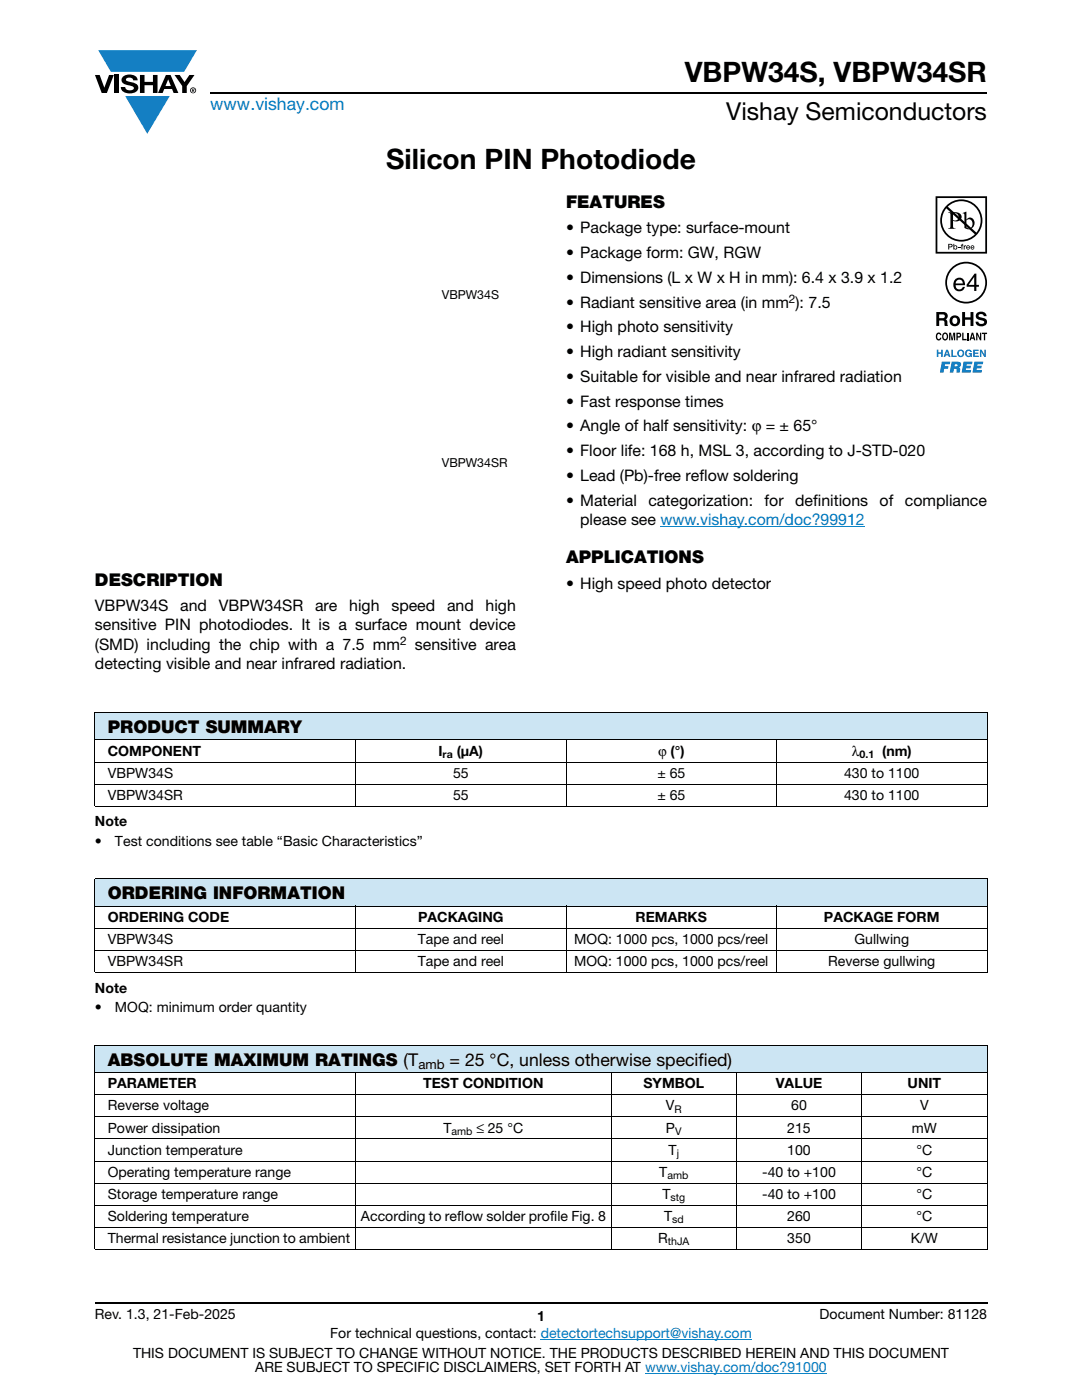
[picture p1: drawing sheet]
<svg xmlns="http://www.w3.org/2000/svg" width="216mm" height="279mm" viewBox="0 0 216 279" stroke-linecap="round" stroke-linejoin="round" font-family="sans-serif">
<defs><g id="words">
<g font-size="5.6">
<text x="136.7" y="16.4">VBPW34S, VBPW34SR</text>
<text x="77" y="33.8">Silicon PIN Photodiode</text>
</g>
<text font-size="4.9" x="144.9" y="24">Vishay Semiconductors</text>
<text font-size="3.5" fill="#007ec4" x="42" y="21.9">www.vishay.com</text>
<g font-size="3.5">
<text x="112.9" y="41.5">FEATURES</text>
<text x="112.9" y="112.4">APPLICATIONS</text>
<text x="18.9" y="116.9">DESCRIPTION</text>
<text x="21.5" y="146.3">PRODUCT SUMMARY</text>
<text x="21.5" y="179.5">ORDERING INFORMATION</text>
<text x="21.5" y="212.7">ABSOLUTE MAXIMUM RATINGS (T</text>
<text x="89.7" y="212.7">= 25 °C, unless otherwise specified)</text>
</g>
<g font-size="3.2">
<text x="112.9" y="46.6">• Package type: surface-mount</text>
<text x="112.9" y="51.5">• Package form: GW, RGW</text>
<text x="112.9" y="56.5">• Dimensions (L x W x H in mm): 6.4 x 3.9 x 1.2</text>
<text x="112.9" y="61.4">• Radiant sensitive area (in mm ): 7.5</text>
<text x="112.9" y="66.3">• High photo sensitivity</text>
<text x="112.9" y="71.3">• High radiant sensitivity</text>
<text x="112.9" y="76.2">• Suitable for visible and near infrared radiation</text>
<text x="112.9" y="81.2">• Fast response times</text>
<text x="112.9" y="86.1">• Angle of half sensitivity: ϕ = ± 65°</text>
<text x="112.9" y="91">• Floor life: 168 h, MSL 3, according to J-STD-020</text>
<text x="112.9" y="96">• Lead (Pb)-free reflow soldering</text>
<text x="112.9" y="100.9">• Material</text>
<text x="129.4" y="100.9">categorization:</text>
<text x="152.6" y="100.9">for</text>
<text x="158.7" y="100.9">definitions</text>
<text x="175.5" y="100.9">of</text>
<text x="180.6" y="100.9">compliance</text>
<text x="115.8" y="104.8">please see www.vishay.com/doc?99912</text>
<text x="112.9" y="117.5">• High speed photo detector</text>
<text x="18.9" y="121.9">VBPW34S</text>
<text x="18.9" y="125.8">sensitive PIN photodiodes. It is a surface mount device</text>
<text x="36" y="121.9">and</text>
<text x="43.7" y="121.9">VBPW34SR</text>
<text x="62.9" y="121.9">are</text>
<text x="69.7" y="121.9">high</text>
<text x="78.1" y="121.9">speed</text>
<text x="89.2" y="121.9">and</text>
<text x="96.9" y="121.9">high</text>
<text x="18.9" y="129.7">(SMD) including the chip with a 7.5 mm</text>
<text x="82.8" y="129.7">sensitive area</text>
<text x="18.9" y="133.6">detecting visible and near infrared radiation.</text>
</g>
<g font-size="2.8">
<text x="21.5" y="155.2">VBPW34S</text>
<text x="21.5" y="150.8">COMPONENT</text>
<text x="87.5" y="150.8">I</text>
<text x="90.4" y="155.2">55</text>
<text x="91.1" y="150.8">(μA)</text>
<text x="131.2" y="155.2">± 65</text>
<text x="131.3" y="150.8">ϕ (°)</text>
<text x="168.4" y="155.2">430 to 1100</text>
<text x="170" y="150.8">λ</text>
<text x="176" y="150.8">(nm)</text>
<text x="21.5" y="159.6">VBPW34SR</text>
<text x="90.4" y="159.6">55</text>
<text x="131.2" y="159.6">± 65</text>
<text x="168.4" y="159.6">430 to 1100</text>
<text x="18.9" y="164.9">Note</text>
<text x="18.9" y="168.8">•</text>
<text x="22.9" y="168.8">Test conditions see table “Basic Characteristics”</text>
<text x="21.5" y="184">ORDERING CODE</text>
<text x="83.4" y="184">PACKAGING</text>
<text x="126.8" y="184">REMARKS</text>
<text x="164.4" y="184">PACKAGE FORM</text>
<text x="21.5" y="188.4">VBPW34S</text>
<text x="83.4" y="188.4">Tape and reel</text>
<text x="114.6" y="188.4">MOQ: 1000 pcs, 1000 pcs/reel</text>
<text x="170.5" y="188.4">Gullwing</text>
<text x="21.5" y="192.8">VBPW34SR</text>
<text x="83.4" y="192.8">Tape and reel</text>
<text x="114.6" y="192.8">MOQ: 1000 pcs, 1000 pcs/reel</text>
<text x="165.2" y="192.8">Reverse gullwing</text>
<text x="18.9" y="198.1">Note</text>
<text x="18.9" y="202">•</text>
<text x="22.9" y="202">MOQ: minimum order quantity</text>
<text x="21.5" y="217.2">PARAMETER</text>
<text x="21.5" y="221.6">Reverse voltage</text>
<text x="84.4" y="217.2">TEST CONDITION</text>
<text x="128.4" y="217.2">SYMBOL</text>
<text x="132.9" y="221.6">V</text>
<text x="154.8" y="217.2">VALUE</text>
<text x="157.9" y="221.6">60</text>
<text x="181.1" y="217.2">UNIT</text>
<text x="183.6" y="221.6">V</text>
<text x="21.5" y="226">Power dissipation</text>
<text x="88.5" y="226">T</text>
<text x="95.1" y="226">≤ 25 °C</text>
<text x="132.9" y="226">P</text>
<text x="157.1" y="226">215</text>
<text x="181.9" y="226">mW</text>
<text x="21.5" y="230.4">Junction temperature</text>
<text x="133.4" y="230.4">T</text>
<text x="157.1" y="230.4">100</text>
<text x="182.9" y="230.4">°C</text>
<text x="21.5" y="239.2">Storage temperature range</text>
<text x="21.5" y="234.8">Operating temperature range</text>
<text x="131.6" y="234.8">T</text>
<text x="132.2" y="239.2">T</text>
<text x="152.1" y="234.8">-40 to +100</text>
<text x="152.1" y="239.2">-40 to +100</text>
<text x="182.9" y="234.8">°C</text>
<text x="182.9" y="239.2">°C</text>
<text x="21.5" y="243.6">Soldering temperature</text>
<text x="72" y="243.6">According to reflow solder profile Fig. 8</text>
<text x="132.5" y="243.6">T</text>
<text x="157.1" y="243.6">260</text>
<text x="182.9" y="243.6">°C</text>
<text x="21.5" y="248.1">Thermal resistance junction to ambient</text>
<text x="131.3" y="248.1">R</text>
<text x="157.1" y="248.1">350</text>
<text x="181.7" y="248.1">K/W</text>
<text x="18.9" y="263.3">Rev. 1.3, 21-Feb-2025</text>
<text x="107.2" y="263.6">1</text>
<text x="163.6" y="263.3">Document Number: 81128</text>
<text x="65.9" y="267.1">For technical questions, contact: detectortechsupport@vishay.com</text>
<text x="26.5" y="271">THIS DOCUMENT IS SUBJECT TO CHANGE WITHOUT NOTICE. THE PRODUCTS DESCRIBED HEREIN AND THIS DOCUMENT</text>
<text x="50.9" y="273.8">ARE SUBJECT TO SPECIFIC DISCLAIMERS, SET FORTH AT www.vishay.com/doc?91000</text>
</g>
<text font-size="2.6" x="83.5" y="213.3">amb</text>
<g font-size="2.5">
<text x="88.2" y="59.7">VBPW34S</text>
<text x="88.2" y="93.1">VBPW34SR</text>
</g>
<g font-size="2.4">
<text x="157.4" y="60.5">2</text>
<text x="79.8" y="128.8">2</text>
</g>
<g font-size="2.1">
<text x="88.3" y="151.3">ra</text>
<text x="171.5" y="151.3">0.1</text>
<text x="90.1" y="226.5">amb</text>
<text x="134.6" y="222.1">R</text>
<text x="134.7" y="226.5">V</text>
<text x="135" y="230.9">j</text>
<text x="133.2" y="235.3">amb</text>
<text x="133.8" y="239.8">stg</text>
<text x="134.1" y="244.2">sd</text>
<text x="133.3" y="248.6">thJA</text>
</g>
</g></defs>
<g fill="#147fc3">
<path d="M19.6 10h19.7l-2.6 4.3h-1.1h-13.5z"/>
<path d="M25 19.2h8.9l-4.5 7.5z"/>
</g>
<g fill="#000">
<path d="M18.9 15h1l.9 2.5 1-2.5h.9l-1.4 3.6h-1zM22.9 15h.9v3.6h-.9zM24.6 15.3a2.1 2.1 0 0 1 2.8 .3l.1 .4h-.9a.79 .79 0 0 0-.7-.5 .79 .79 0 0 0-.8 .4l.3 .3 1 .2a1.08 1.08 0 0 1 1.2 1 1.08 1.08 0 0 1-1.1 1.2 1.73 1.73 0 0 1-2.4-1.2h.9a.96 .96 0 0 0 .8 .6 .96 .96 0 0 0 .9-.4 1.31 1.31 0 0 0-1.2-.6 1.03 1.03 0 0 1-1.1-.6 1.03 1.03 0 0 1 .2-1.1zM27.9 15h.9v1.3h1.7v-1.3h.9v3.6h-.9v-1.6h-1.7v1.6h-.9zM34.8 15h1.1l.9 1.4 1-1.4h1l-1.5 2.2v1.4h-.9v-1.4z"/>
<path d="M33.6 15.9l.5 1.3h-1.1zM33.1 15l-1.6 3.6h1l.3-.8h1.5l.3 .8h1l-1.6-3.6z"/>
<path d="M38.4 17.8h.2v.2h-.2zM38.3 17.7v.7h.1v-.3l.4 .3-.2-.3 .2-.2-.1-.2z"/>
<path d="M38.1 18a.46 .46 0 0 1 .9 0 .46 .46 0 0 1-.9 0zM37.9 18a.6 .6 0 0 0 1.2 0 .6 .6 0 0 0-1.2 0z"/>
</g>
<path d="M42 18.6h155M18.9 260h178.1" fill="none" stroke="#000" stroke-width=".36"/>
<path d="M131.8 105h40.8M107.9 267.3h42.1M128.7 274h36.3" fill="none" stroke="#007ec4" stroke-width=".2"/>
<g fill="#0160ae">
<path d="M186.9 69.8h.3v.5h.6v-.5h.3v1.4h-.3v-.6h-.6v.6h-.3z"/>
<path d="M189.8 69.8h.3v1.2h.8v.2h-1.1z"/>
<path d="M192.7 70a.68 .68 0 0 1 1.2 .2l-.8-.1a.55 .55 0 0 0-.2 .5 .55 .55 0 0 0 .4 .4l.4-.3h-.4v-.2h.6v.7h-.2v-.1a.71 .71 0 0 1-1-.1 .71 .71 0 0 1 0-1z"/>
<path d="M194.2 69.8h1.1v.3h-.8v.3h.7v.2h-.7v.4h.8v.2h-1.1z"/>
<path d="M195.5 69.8h.3l.6 1v-1h.3v1.4h-.3l-.6-1v1h-.3z"/>
<path d="M187.9 72.2h1.7l-.1 .5h-.9l-.1 .4h.8l-.1 .5h-.8l-.1 .7h-.7z"/>
<path d="M192.3 72.2h1.7l-.1 .5h-1l-.1 .3h.9l-.1 .5h-.8l-.1 .3h1.1l-.1 .5h-1.8z"/>
<path d="M194.4 72.2h1.8l-.1 .5h-1l-.1 .3h.9l-.1 .5h-.9v.3h1.1l-.1 .5h-1.8z"/>
<path d="M189 70.1l-.2 .6h.3zM188.8 69.8h.3l.6 1.4h-.4l-.1-.3h-.5l-.1 .3h-.3z"/>
<path d="M191.2 70.5a.5 .5 0 0 0 1 0 .5 .5 0 0 0-1 0zM190.9 70.5a.75 .75 0 0 1 1.5 0 .75 .75 0 0 1-1.5 0z"/>
<path d="M190.5 72.7l-.1 .4 .6-.1v-.3zM189.9 72.2l1.7 .1a.63 .63 0 0 1-.3 1l.3 .3v.7h-.7v-.6l-.3-.1h-.2l-.2 .7h-.7z"/>
</g>
<g fill="#000">
<path d="M191.2 49.3h.4v.1h-.4zM191.9 48.7h.3l-.2 .2 .2 .1v.1h-.2v.7h-.1v-.7h-.2zM192.3 49h.2v.1l.3-.1v.1l-.3 .1v.6h-.2zM186.9 66.6l.4-.2h.3l.2 .5-.6-.2a.66 .66 0 0 0 .1 1l.3-.3h.2a.54 .54 0 0 1-.4 .6 .54 .54 0 0 1-.6-.5zM189.4 66.4h.4l.2 1.2 .2-1.2h.4v1.5h-.3v-1.3l-.2 1.3h-.2l-.3-1.3v1.3h-.2zM192 66.4h.3v1.2h.6v.3h-.9zM192 62.3h.6v1h1.1v-1h.5v2.8h-.5v-1.3h-1.1v1.3h-.6zM193 66.4h.3v1.5h-.3zM195 62.4a1.15 1.15 0 0 1 1.9 .7h-.6v-.2a.68 .68 0 0 0-1-.1v.4l.2 .1a1.29 1.29 0 0 1 1.5 .9 1.17 1.17 0 0 1-1.2 .9 1.17 1.17 0 0 1-1.1-.9h.5l.1 .2a.67 .67 0 0 0 1.1-.1l-.3-.3-.5-.1a.82 .82 0 0 1-.9-.5 .82 .82 0 0 1 .3-1zM194.8 66.4h.3l.5 1.1v-1.1h.2v1.5h-.3l-.5-1.1v1.1h-.2zM195.9 66.4h1.1v.3h-.4v1.2h-.3v-1.2h-.4z"/>
<path d="M187 39.5h9.6v10.8h-9.6zM186.7 39.2v11.4h10.3v-11.4z"/>
<path d="M189 56.4a3.8 3.8 0 0 1 7.6 0 3.8 3.8 0 0 1-7.6 0zM188.6 56.4a4.2 4.2 0 0 0 8.4 0 4.2 4.2 0 0 0-8.4 0z"/>
<path d="M189.1 41.3a3.9 3.9 0 0 1 5.3-.2 3.9 3.9 0 0 1 .4 5.3zM188.8 41.6l5.7 5.2a3.9 3.9 0 0 1-5.3 .1 3.9 3.9 0 0 1-.4-5.3zM187.6 44a4.2 4.2 0 0 0 8.4 0 4.2 4.2 0 0 0-8.4 0z"/>
<path d="M189.4 48.8v.4h.4v-.3zM189.2 48.7h.7l.2 .3-.2 .3-.5 .1v.4h-.2z"/>
<path d="M190.2 42.6v1.3a.75 .75 0 0 0 1.1-.6 .75 .75 0 0 0-1.1-.7zM189.2 42.4a2.81 2.81 0 0 1 2.4 .3 .97 .97 0 0 1 0 1.2 .97 .97 0 0 1-1.2 .2h-.2v1.1v.2l.5 .3h-1.5l.3-.2 .1-.3v-2.3v-.3z"/>
<path d="M190.4 49.4a.26 .26 0 0 0 .5 0 .26 .26 0 0 0-.5 0zM190.2 48.7h.2v.4a.38 .38 0 0 1 .5 0 .38 .38 0 0 1 0 .6 .38 .38 0 0 1-.5 0l-.2 .1z"/>
<path d="M190.9 56l-.2 .6h1.4a.7 .7 0 0 0-.4-.7 .7 .7 0 0 0-.8 .1zM190.7 55.7a1.18 1.18 0 0 1 1.4-.1 1.18 1.18 0 0 1 .5 1.3h-1.9a.73 .73 0 0 0 .5 .8 .73 .73 0 0 0 .9-.4h.4a1.21 1.21 0 0 1-1.6 .8 1.21 1.21 0 0 1-.6-1.7z"/>
<path d="M192.8 44v1.3l.2 .2a.72 .72 0 0 0 .8-.1 .72 .72 0 0 0 .3-.7 .72 .72 0 0 0-.4-.8 .72 .72 0 0 0-.9 .1zM192.1 42.5l.7-.3v1.6a.89 .89 0 0 1 1.1-.3 .89 .89 0 0 1 .6 1 1.23 1.23 0 0 1-.7 1.2 1.23 1.23 0 0 1-1.4-.2v-2.7z"/>
<path d="M194.4 55.3l-1.1 1.6h1.1zM194.5 54.6h.3v2.3h.5v.3h-.5v.9h-.4v-.9h-1.5v-.4z"/>
<path d="M193 49.2v.1h.4l-.2-.2zM193 49h.4l.2 .4h-.6v.2l.5-.1a.42 .42 0 0 1-.6 .2 .42 .42 0 0 1 .1-.7z"/>
<path d="M193.9 49.2l-.1 .1h.5l-.3-.2zM193.8 49h.5l.1 .4h-.6l.1 .2 .5-.1a.42 .42 0 0 1-.6 .2 .42 .42 0 0 1 0-.7z"/>
<path d="M187.4 62.8v.7h.9a.39 .39 0 0 0 .1-.7zM186.8 62.3h1.4a.79 .79 0 0 1 .8 .4 .79 .79 0 0 1-.1 .9l-.2 .1a.98 .98 0 0 1 .4 1.2l.1 .2h-.7l-.2-1.1h-.9v1.1h-.6z"/>
<path d="M188.4 66.7a.64 .64 0 0 0 .2 1l.1-.1a.64 .64 0 0 0-.1-1zM188.2 66.5l.2-.1a.56 .56 0 0 1 .7 .3 .82 .82 0 0 1-.5 1.3l-.2-.1a.89 .89 0 0 1-.2-1.4z"/>
<path d="M190.3 63.5a.63 .63 0 0 0-.3 .7 .63 .63 0 0 0 .8 .4 .63 .63 0 0 0 .2-.8 .63 .63 0 0 0-.7-.3zM189.5 64a1.09 1.09 0 0 1 2.1 0 1.09 1.09 0 0 1-2.1 0z"/>
<path d="M191.1 66.7v.4l.4-.1v-.3zM190.8 66.4h.6a.5 .5 0 0 1 .4 .5 .5 .5 0 0 1-.4 .5h-.3v.5h-.3z"/>
<path d="M194 66.7l-.1 .6h.3zM193.9 66.4h.3l.4 1.5h-.3v-.3h-.5l-.1 .3h-.3z"/>
</g>
<path d="M18.9 142.2h178.1v5.5h-178.1z" fill="#cce5f3"/>
<g fill="#fff">
<path d="M18.9 147.7h52.1v4.4h-52.1z"/>
<path d="M71 147.7h41.9v4.4h-41.9z"/>
<path d="M112.9 147.7h42.1v4.4h-42.1z"/>
<path d="M155 147.7h42v4.4h-42z"/>
</g>
<path d="M18.9 175.4h178.1v5.5h-178.1z" fill="#cce5f3"/>
<g fill="#fff">
<path d="M18.9 180.9h52.1v4.4h-52.1z"/>
<path d="M71 180.9h41.9v4.4h-41.9z"/>
<path d="M112.9 180.9h42.1v4.4h-42.1z"/>
<path d="M155 180.9h42v4.4h-42z"/>
</g>
<path d="M18.9 208.6h178.1v5.5h-178.1z" fill="#cce5f3"/>
<g fill="#fff">
<path d="M18.9 214.1h52.1v4.4h-52.1z"/>
<path d="M71 214.1h50.9v4.4h-50.9z"/>
<path d="M121.9 214.1h25.1v4.4h-25.1z"/>
<path d="M147 214.1h25v4.4h-25z"/>
<path d="M172 214.1h25v4.4h-25z"/>
</g>
<g fill="none" stroke="#000" stroke-width=".2">
<path d="M18.9 142.2h178.1M18.9 147.7h178.1M18.9 152.1h178.1M18.9 156.5h178.1M18.9 142.3v18.5M71 147.6v13.4M112.9 147.6v13.4M155 147.6v13.4M197 142.3v18.5M18.9 160.9h178.1M18.9 175.4h178.1M18.9 175.5v18.5"/>
<path d="M197 175.5v18.5M18.9 180.9h178.1M18.9 185.3h178.1M18.9 189.7h178.1M18.9 194.1h178.1M71 180.8v13.4M112.9 180.8v13.4M155 180.8v13.4M18.9 208.6h178.1M18.9 214.1h178.1M18.9 218.5h178.1M18.9 208.7v40.6"/>
<path d="M71 214v35.4M121.9 214v35.4M147 214v35.4M172 214v35.4M197 208.7v40.6M18.9 222.9h178.1M18.9 227.3h178.1M18.9 231.7h178.1M18.9 236.1h178.1M18.9 240.5h178.1M18.9 244.9h178.1M18.9 249.3h178.1"/>
</g>
<use href="#words"/>
</svg>
